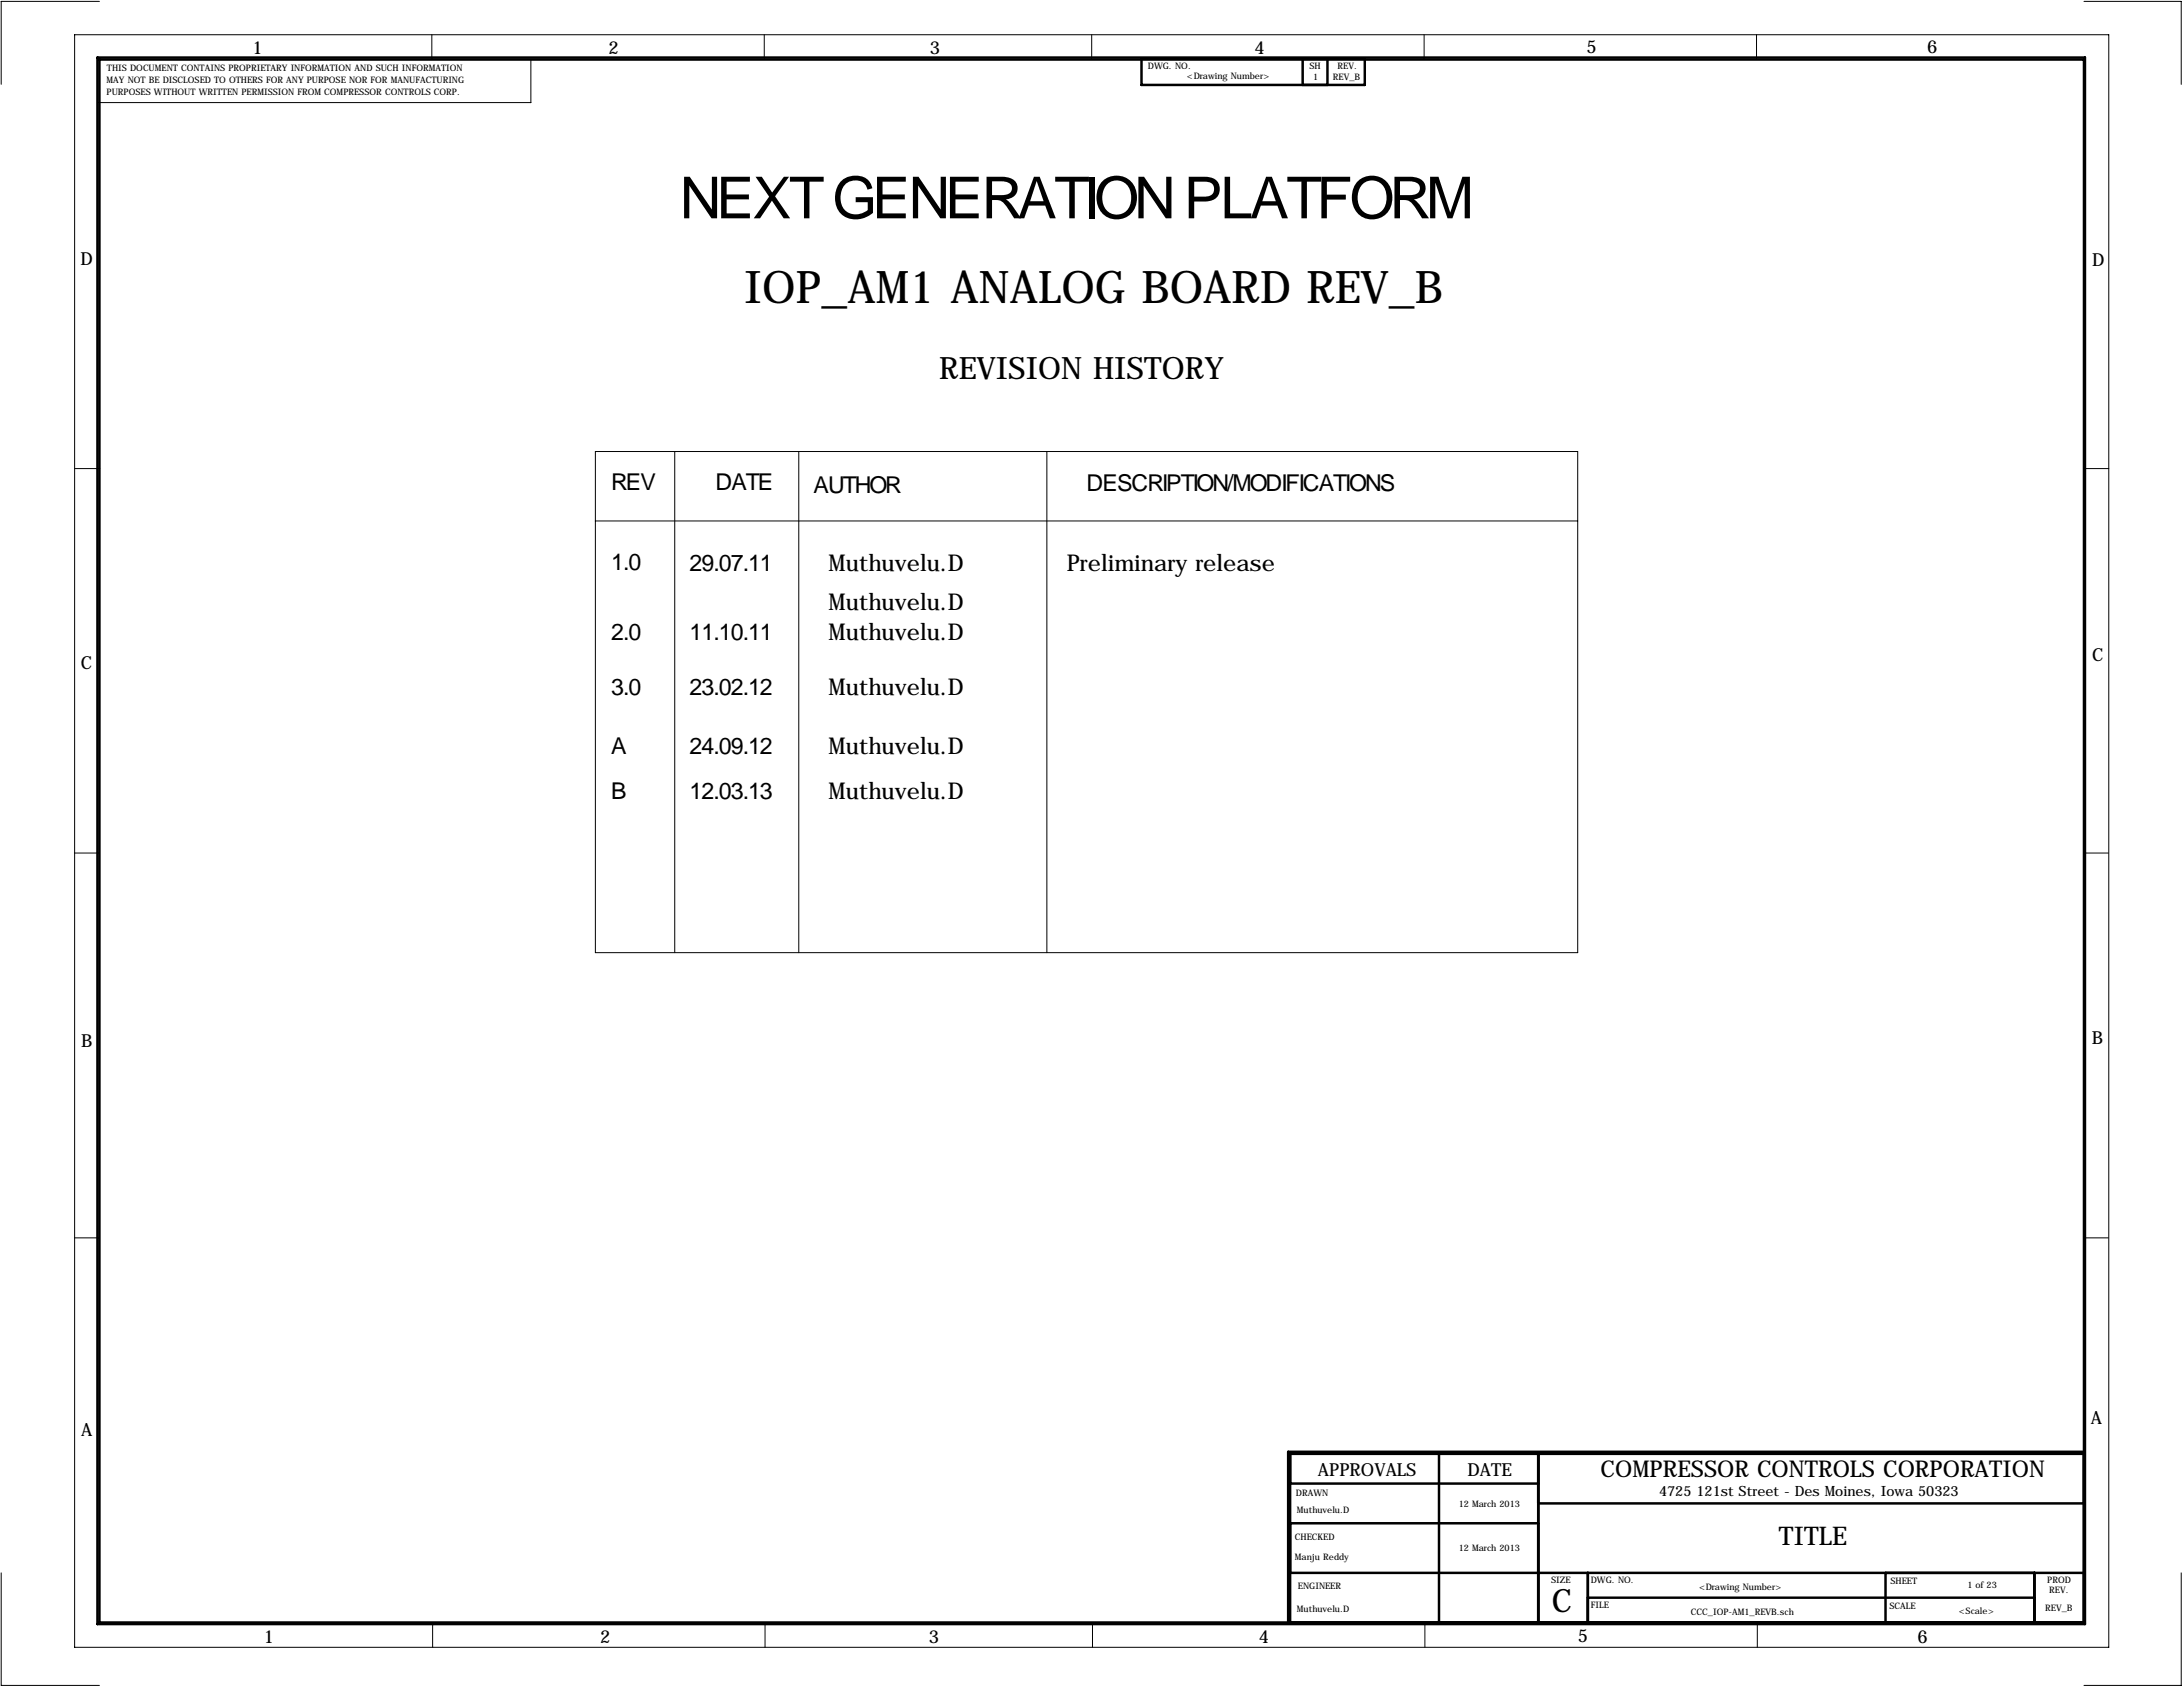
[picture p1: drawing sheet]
<svg xmlns="http://www.w3.org/2000/svg" width="559mm" height="432mm" viewBox="0 0 559 432" stroke-linecap="round" stroke-linejoin="round" font-family="sans-serif">
<defs><g id="words">
<text font-size="14.8" x="174" y="55.9">NEXT GENERATION PLATFORM</text>
<text font-size="11.5" x="190.5" y="77.5">IOP_AM1 ANALOG BOARD REV_B</text>
<text font-size="8.2" x="397.2" y="412.6">C</text>
<text font-size="7.9" x="240.4" y="97">REVISION HISTORY</text>
<text font-size="6.6" x="455.4" y="395.5">TITLE</text>
<g font-size="5.9">
<text x="156.5" y="125.5">REV</text>
<text x="183.1" y="125.5">DATE</text>
<text x="278.1" y="125.7">DESCRIPTION/MODIFICATIONS</text>
<text x="208.3" y="126.2">AUTHOR</text>
<text x="156.5" y="145.8">1.0</text>
<text x="176.5" y="146.1">29.07.11</text>
<text x="212.1" y="146.1">Muthuvelu.D</text>
<text x="273" y="146.1">Preliminary release</text>
<text x="212.1" y="156.2">Muthuvelu.D</text>
<text x="156.5" y="163.8">2.0</text>
<text x="176.5" y="163.8">11.10.11</text>
<text x="212.1" y="163.8">Muthuvelu.D</text>
<text x="156.5" y="177.8">3.0</text>
<text x="176.5" y="177.8">23.02.12</text>
<text x="212.1" y="177.8">Muthuvelu.D</text>
<text x="156.5" y="193">A</text>
<text x="176.5" y="193">24.09.12</text>
<text x="212.1" y="193">Muthuvelu.D</text>
<text x="156.5" y="204.5">B</text>
<text x="176.5" y="204.5">12.03.13</text>
<text x="212.1" y="204.5">Muthuvelu.D</text>
<text x="409.7" y="378">COMPRESSOR CONTROLS CORPORATION</text>
</g>
<g font-size="4.6">
<text x="64.6" y="13.7">1</text>
<text x="155.8" y="13.7">2</text>
<text x="238" y="13.7">3</text>
<text x="321.1" y="13.7">4</text>
<text x="406.1" y="13.5">5</text>
<text x="493.3" y="13.5">6</text>
<text x="20.6" y="67.9">D</text>
<text x="535.6" y="68.1">D</text>
<text x="20.7" y="171.1">C</text>
<text x="535.5" y="169.2">C</text>
<text x="20.8" y="268.1">B</text>
<text x="535.4" y="267.2">B</text>
<text x="535.2" y="364.5">A</text>
<text x="20.8" y="367.5">A</text>
<text x="337.3" y="377.7">APPROVALS</text>
<text x="375.7" y="377.7">DATE</text>
<text x="67.5" y="420.6">1</text>
<text x="153.6" y="420.6">2</text>
<text x="237.8" y="420.6">3</text>
<text x="322.2" y="420.5">4</text>
<text x="403.9" y="420.4">5</text>
<text x="490.9" y="420.6">6</text>
</g>
<text font-size="3.6" x="424.7" y="383">4725 121st Street - Des Moines, Iowa 50323</text>
<g font-size="2.3">
<text x="293.8" y="17.6">DWG. NO.</text>
<text x="335.2" y="17.7">SH</text>
<text x="342.4" y="17.8">REV.</text>
<text x="27.3" y="21.1">MAY NOT BE DISCLOSED TO OTHERS FOR ANY PURPOSE NOR FOR MANUFACTURING</text>
<text x="27.4" y="18.3">THIS DOCUMENT CONTAINS PROPRIETARY INFORMATION AND SUCH INFORMATION</text>
<text x="303.8" y="20.1">&lt;Drawing Number&gt;</text>
<text x="336.1" y="20.4">1</text>
<text x="341.2" y="20.4">REV_B</text>
<text x="27.3" y="24.2">PURPOSES WITHOUT WRITTEN PERMISSION FROM COMPRESSOR CONTROLS CORP.</text>
<text x="331.7" y="383">DRAWN</text>
<text x="332" y="387.3">Muthuvelu.D</text>
<text x="373.4" y="385.6">12 March 2013</text>
<text x="331.5" y="394.2">CHECKED</text>
<text x="331.5" y="399.3">Manju Reddy</text>
<text x="373.4" y="397">12 March 2013</text>
<text x="332.2" y="406.7">ENGINEER</text>
<text x="397.1" y="405.1">SIZE</text>
<text x="407.2" y="405.1">DWG. NO.</text>
<text x="434.9" y="407">&lt;Drawing Number&gt;</text>
<text x="483.9" y="405.4">SHEET</text>
<text x="503.6" y="406.4">1 of23</text>
<text x="524.1" y="405.1">PROD</text>
<text x="524.6" y="407.7">REV.</text>
<text x="332" y="412.5">Muthuvelu.D</text>
<text x="407.2" y="411.5">FILE</text>
<text x="432.8" y="413.3">CCC_IOP-AM1_REVB.sch</text>
<text x="483.7" y="411.7">SCALE</text>
<text x="501.4" y="413">&lt;Scale&gt;</text>
<text x="523.6" y="412.3">REV_B</text>
</g>
</g></defs>
<g fill="none" stroke="#000" stroke-width=".26">
<path d="M19.1 8.9h520.7v412.7h-520.7zM25.5 .4h-25.2v21.2M110.5 8.9v6.3M143.1 15.2h-7.2v11.1h-110.9M195.6 8.9v6.3M279.5 8.9v6.3M364.5 8.9v6.3M449.6 8.9v6.3M533.5 .4h24.8v21.2M19.2 119.9h6.4M152.4 115.6h251.5v128.2h-251.5zM172.7 115.6v128.2"/>
<path d="M204.5 115.6v128.2M268 115.6v128.2M533.4 119.9h6.4M152.4 133.3h251.5M19 218.3h6.5M533.3 218.3h6.4M19 316.8h6.5M533.3 316.8h6.4M.3 402.6v28.8h25.2M110.7 415.3v6.3M195.8 415.3v6.3M279.7 415.3v6.3"/>
<path d="M364.7 415.3v6.3M449.8 415.3v6.3M558.3 402.6v28.8h-24.8"/>
</g>
<g fill="none" stroke="#000" stroke-width=".63">
<path d="M24.9 14.7h508.8v401h-508.8zM25.5 15.2h508v400.1h-508zM292.2 15h57.2v6.7h-57.2zM333.5 21.7v-6.7h6.3v6.7M330.3 379.7h63.5M368.4 372.1v43.2M393.8 372.1v43.2M533.5 372.1h-203.2v43.2M533.5 371.6h-203.8v43.7M330.3 389.9h63.5M393.8 384.8h139.7M330.3 402.6h203.2"/>
<path d="M406.5 402.6v12.7M406.5 408.9h114.3M482.7 402.6v12.7M520.8 402.6v12.7"/>
</g>
<use href="#words"/>
</svg>
